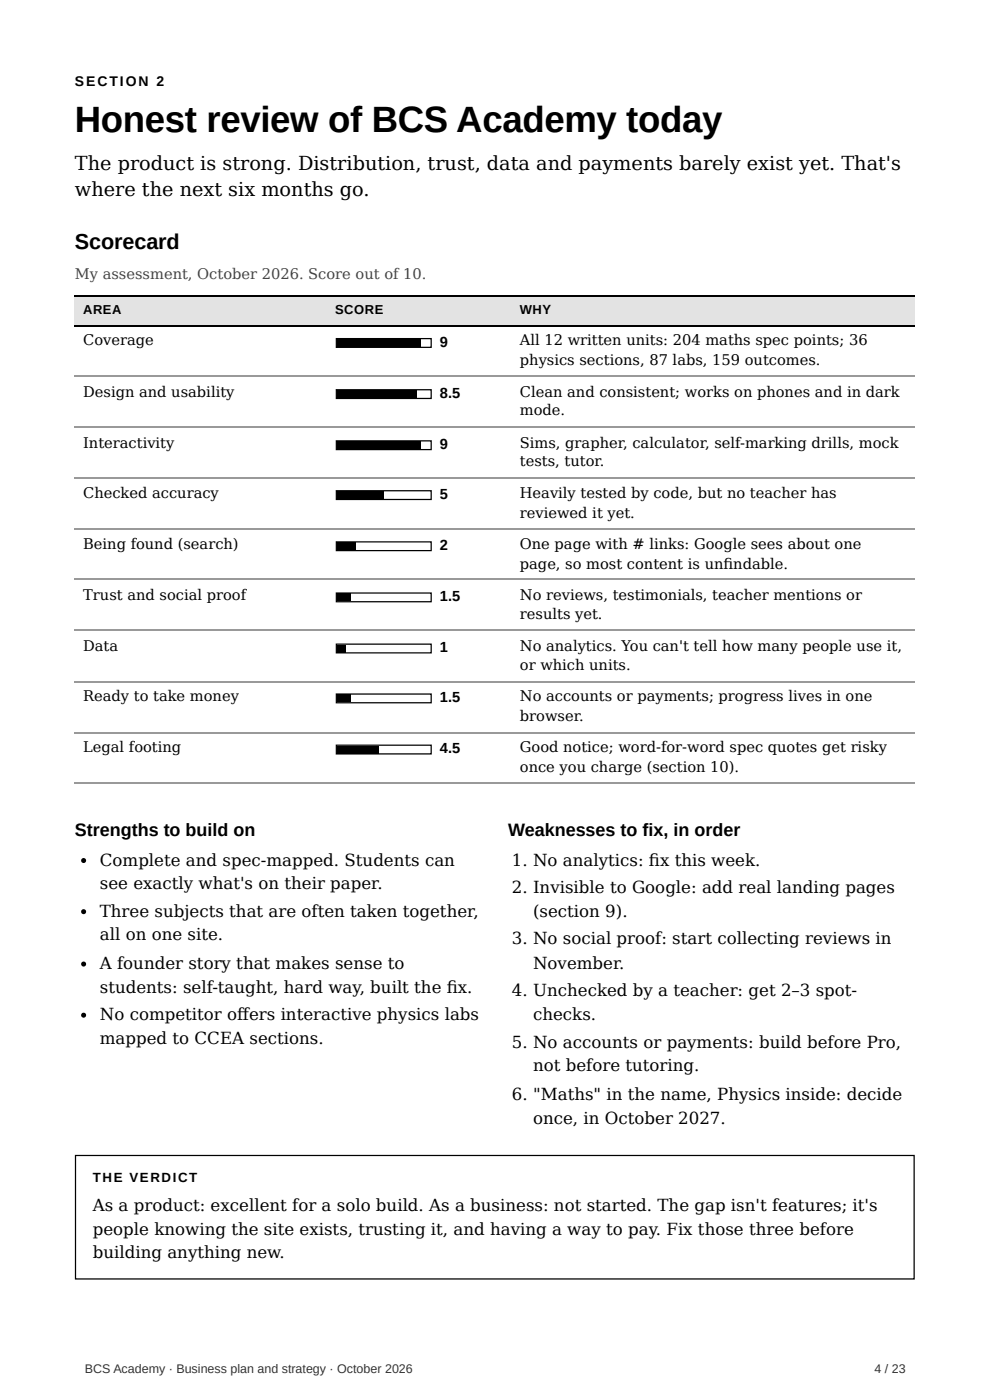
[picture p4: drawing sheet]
<svg xmlns="http://www.w3.org/2000/svg" width="210mm" height="297mm" viewBox="0 0 210 297" stroke-linecap="round" stroke-linejoin="round" font-family="sans-serif">
<defs><g id="words">
<text font-size="7.8" x="15.9" y="28">Honest review of BCS Academy today</text>
<text font-size="4.6" x="15.9" y="52.9">Scorecard</text>
<g font-size="4.1">
<text x="15.9" y="36">The product is strong. Distribution, trust, data and payments barely exist yet. That's</text>
<text x="15.9" y="41.5">where the next six months go.</text>
</g>
<g font-size="3.8">
<text x="15.9" y="177.3">Strengths to build on</text>
<text x="107.7" y="177.3">Weaknesses to fix, in order</text>
</g>
<g font-size="3.5">
<text x="21.2" y="183.6">Complete and spec-mapped. Students can</text>
<text x="108.5" y="183.6">1. No analytics: fi x this week.</text>
<text x="21.2" y="188.6">see exactly what's on their paper.</text>
<text x="108.5" y="189.4">2. Invisible to Google: add real landing pages</text>
<text x="21.2" y="194.5">Three subjects that are often taken together,</text>
<text x="113" y="194.5">(section 9).</text>
<text x="21.2" y="199.5">all on one site.</text>
<text x="108.5" y="200.3">3. No social proof: start collecting reviews in</text>
<text x="21.2" y="205.6">A founder story that makes sense to</text>
<text x="113" y="205.6">November.</text>
<text x="21.2" y="210.6">students: self-taught, hard way, built the fi x.</text>
<text x="108.5" y="211.4">4. Unchecked by a teacher: get 2–3 spot-</text>
<text x="21.2" y="216.4">No competitor off ers interactive physics labs</text>
<text x="21.2" y="221.5">mapped to CCEA sections.</text>
<text x="113" y="216.4">checks.</text>
<text x="108.5" y="222.3">5. No accounts or payments: build before Pro,</text>
<text x="113" y="227.3">not before tutoring.</text>
<text x="108.5" y="233.4">6. &quot;Maths&quot; in the name, Physics inside: decide</text>
<text x="113" y="238.4">once, in October 2027.</text>
<text x="19.7" y="256.9">As a product: excellent for a solo build. As a business: not started. The gap isn't features; it's</text>
<text x="19.7" y="261.9">people knowing the site exists, trusting it, and having a way to pay. Fix those three before</text>
<text x="19.7" y="267">building anything new.</text>
</g>
<text font-size="3.1" fill="#444" x="15.9" y="59.3">My assessment, October 2026. Score out of 10.</text>
<g font-size="3.1">
<text x="17.6" y="73.3">Coverage</text>
<text x="93.3" y="73.6">9</text>
<text x="110.2" y="73.3">All 12 written units: 204 maths spec points; 36</text>
<text x="110.2" y="77.5">physics sections, 87 labs, 159 outcomes.</text>
<text x="17.6" y="84.1">Design and usability</text>
<text x="93.3" y="84.4">8.5</text>
<text x="110.2" y="84.1">Clean and consistent; works on phones and in dark</text>
<text x="110.2" y="88.1">mode.</text>
<text x="17.6" y="95">Interactivity</text>
<text x="93.3" y="95.3">9</text>
<text x="110.2" y="95">Sims, grapher, calculator, self-marking drills, mock</text>
<text x="110.2" y="99">tests, tutor.</text>
<text x="17.6" y="105.6">Checked accuracy</text>
<text x="93.3" y="105.8">5</text>
<text x="110.2" y="105.6">Heavily tested by code, but no teacher has</text>
<text x="110.2" y="109.8">reviewed it yet.</text>
<text x="17.6" y="116.4">Being found (search)</text>
<text x="93.3" y="116.7">2</text>
<text x="110.2" y="116.4">One page with # links: Google sees about one</text>
<text x="110.2" y="120.7">page, so most content is unfi ndable.</text>
<text x="17.6" y="127.3">Trust and social proof</text>
<text x="93.3" y="127.5">1.5</text>
<text x="110.2" y="127.3">No reviews, testimonials, teacher mentions or</text>
<text x="110.2" y="131.2">results yet.</text>
<text x="17.6" y="138.1">Data</text>
<text x="93.3" y="138.4">1</text>
<text x="110.2" y="138.1">No analytics. You can't tell how many people use it,</text>
<text x="110.2" y="142.1">or which units.</text>
<text x="17.6" y="148.7">Ready to take money</text>
<text x="93.3" y="149">1.5</text>
<text x="110.2" y="148.7">No accounts or payments; progress lives in one</text>
<text x="110.2" y="152.9">browser.</text>
<text x="17.6" y="159.5">Legal footing</text>
<text x="93.3" y="159.8">4.5</text>
<text x="110.2" y="159.5">Good notice; word-for-word spec quotes get risky</text>
<text x="110.2" y="163.8">once you charge (section 10).</text>
</g>
<text font-size="3" x="15.9" y="18.3">SECTION 2</text>
<g font-size="2.8">
<text x="17.6" y="66.7">AREA</text>
<text x="71.1" y="66.7">SCORE</text>
<text x="110.2" y="66.7">WHY</text>
<text x="19.7" y="250.8">THE VERDICT</text>
</g>
<g font-size="2.6" fill="#333">
<text x="18" y="291.3">BCS Academy · Business plan and strategy · October 2026</text>
<text x="185.4" y="291.3">4 / 23</text>
</g>
</g></defs>
<g fill="#e3e3e3">
<path d="M15.9 62.7h53.4v6.4h-53.4z"/>
<path d="M69.3 62.7h39.2v6.4h-39.2z"/>
<path d="M108.5 62.7h85.4v6.4h-85.4z"/>
</g>
<path d="M15.9 62.8h178M15.9 69.2h178M71.3 71.8h20.1v1.9h-20.1zM71.3 82.7h20.1v1.8h-20.1zM71.3 93.5h20.1v1.9h-20.1zM71.3 104.1h20.1v1.9h-20.1zM71.3 115h20.1v1.8h-20.1zM71.3 125.8h20.1v1.9h-20.1zM71.3 136.7h20.1v1.8h-20.1zM71.3 147.2h20.1v1.9h-20.1zM71.3 158.1h20.1v1.8h-20.1zM16 245.1h177.8v26.2h-177.8z" fill="none" stroke="#000" stroke-width=".26"/>
<path d="M15.9 79.8h178M15.9 90.6h178M15.9 101.5h178M15.9 112.3h178M15.9 122.9h178M15.9 133.7h178M15.9 144.6h178M15.9 155.4h178M15.9 166h178" fill="none" stroke="#999" stroke-width=".26"/>
<g fill="#000">
<path d="M71.4 72h17.8v1.6h-17.8zM71.4 82.8h17v1.6h-17zM71.4 93.7h17.8v1.6h-17.8zM71.4 104.2h9.8v1.6h-9.8zM71.4 115.1h4v1.6h-4zM71.4 125.9h2.9v1.6h-2.9zM71.4 136.8h1.9v1.6h-1.9zM71.4 147.4h2.9v1.6h-2.9zM71.4 158.2h8.8v1.6h-8.8z"/>
<circle cx="17.7" cy="193.4" r=".53"/>
<circle cx="17.7" cy="182.6" r=".53"/>
<circle cx="17.7" cy="204.5" r=".53"/>
<circle cx="17.7" cy="215.4" r=".53"/>
</g>
<use href="#words"/>
</svg>
